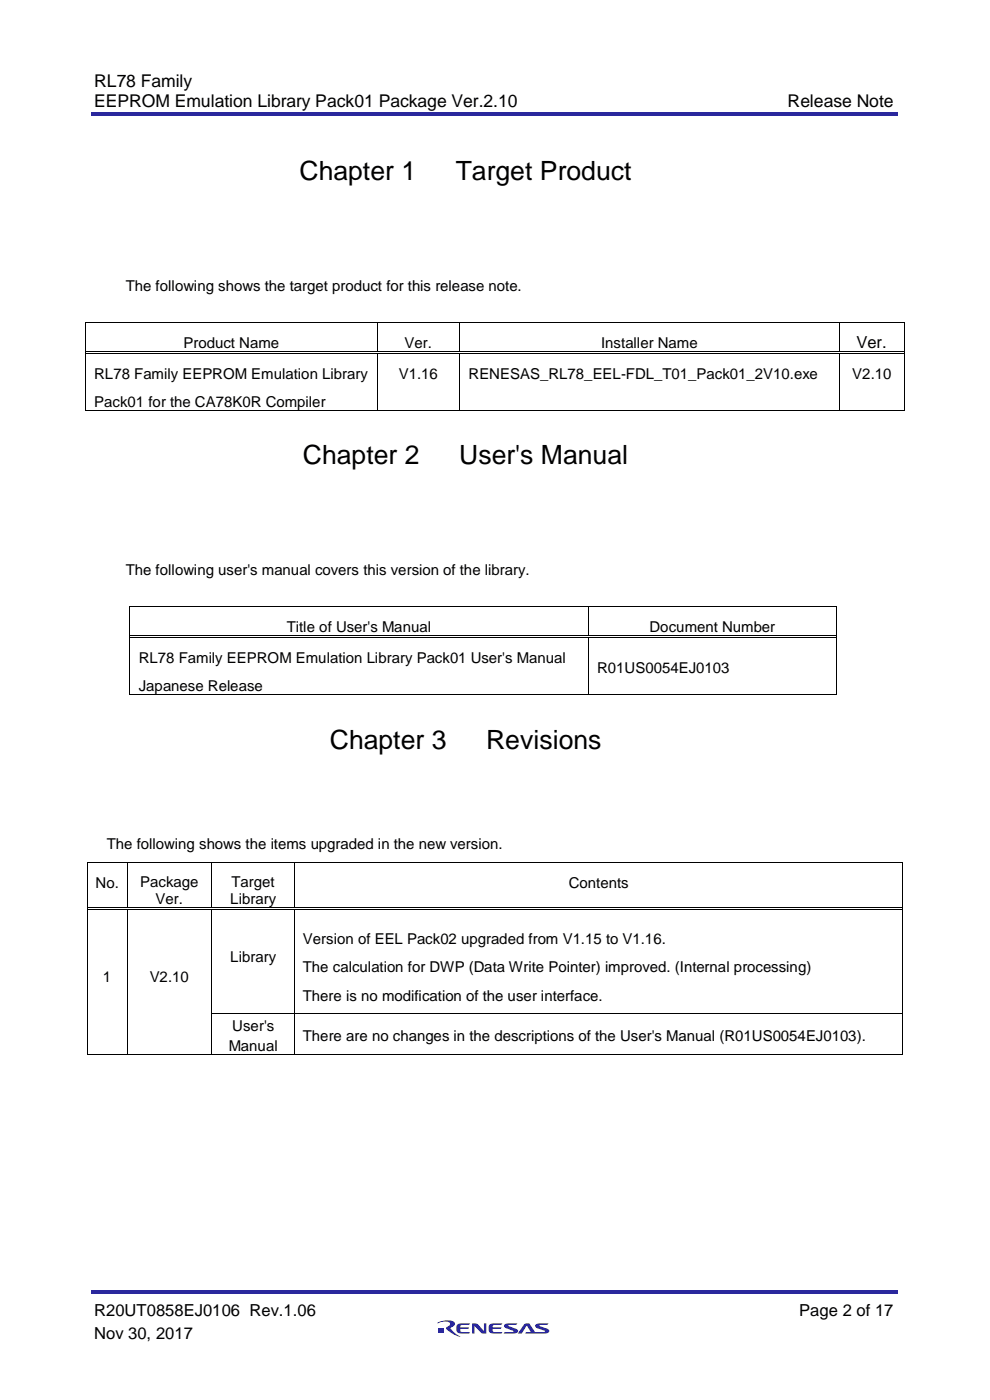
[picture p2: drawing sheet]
<svg xmlns="http://www.w3.org/2000/svg" width="210mm" height="297mm" viewBox="0 0 210 297" stroke-linecap="round" stroke-linejoin="round" font-family="sans-serif">
<defs><g id="words">
<g font-size="5.6">
<text x="63.5" y="38.3">Chapter 1</text>
<text x="96.7" y="38.3">Target Product</text>
<text x="64.3" y="98.6">Chapter 2</text>
<text x="97.4" y="98.6">User's Manual</text>
<text x="70" y="159">Chapter 3</text>
<text x="103.1" y="159">Revisions</text>
</g>
<g font-size="3.7">
<text x="20" y="18.5">RL78 Family</text>
<text x="20" y="22.7">EEPROM Emulation Library Pack01 Package Ver.2.10</text>
<text x="167.1" y="22.7">Release Note</text>
</g>
<g font-size="3.5">
<text x="181.7" y="73.8">Ver.</text>
<text x="20" y="279.2">R20UT0858EJ0106 Rev.1.06</text>
<text x="169.5" y="279.2">Page 2 of 17</text>
<text x="20" y="284.2">Nov 30, 2017</text>
</g>
<g font-size="3.2">
<text x="26.7" y="61.7">The following shows the target product for this release note.</text>
<text x="38.9" y="73.9">Product Name</text>
<text x="85.8" y="73.9">Ver.</text>
<text x="127.5" y="73.9">Installer Name</text>
<text x="20" y="80.4">RL78 Family EEPROM Emulation Library</text>
<text x="84.6" y="80.4">V1.16</text>
<text x="99.4" y="80.4">RENESAS_RL78_EEL-FDL_T01_Pack01_2V10.exe</text>
<text x="180.8" y="80.4">V2.10</text>
<text x="20" y="86.4">Pack01 for the CA78K0R Compiler</text>
<text x="26.7" y="122">The following user's manual covers this version of the library.</text>
<text x="60.8" y="134.2">Title of User's Manual</text>
<text x="137.8" y="134.2">Document Number</text>
<text x="29.4" y="140.7">RL78 Family EEPROM Emulation Library Pack01 User's Manual</text>
<text x="126.7" y="142.8">R01US0054EJ0103</text>
<text x="29.4" y="146.7">Japanese Release</text>
<text x="22.6" y="180.1">The following shows the items upgraded in the new version.</text>
<text x="20.3" y="188.4">No.</text>
<text x="29.7" y="188.2">Package</text>
<text x="33" y="191.8">Ver.</text>
<text x="48.9" y="191.8">Library</text>
<text x="49.1" y="188.2">Target</text>
<text x="120.6" y="188.4">Contents</text>
<text x="64.3" y="200.4">Version of EEL Pack02 upgraded from V1.15 to V1.16.</text>
<text x="21.8" y="208.4">1</text>
<text x="31.7" y="208.4">V2.10</text>
<text x="48.9" y="204.1">Library</text>
<text x="64.3" y="206.3">The calculation for DWP (Data Write Pointer) improved. (Internal processing)</text>
<text x="64.3" y="212.3">There is no modification of the user interface.</text>
<text x="49.3" y="218.7">User's</text>
<text x="64.3" y="220.9">There are no changes in the descriptions of the User's Manual (R01US0054EJ0103).</text>
<text x="48.5" y="223">Manual</text>
</g>
</g></defs>
<g fill="#2a289d">
<path d="M19.5 23.9h171v.7h-171z" fill-rule="evenodd"/>
<path d="M19.5 273.7h171v.8h-171z" fill-rule="evenodd"/>
</g>
<g fill="#2a289d">
<path d="M100.2 280.8l1 .1 1.5 1.5v-1.6h.5v2.2l-1-.1-1.5-1.6v1.7h-.5z"/>
<path d="M97.1 281l.9-.2h1.7l-.2 .3h-1.3l-.5 .2v.3h1.8l-.1 .4h-1.7v.5l.5 .1h1.5l-.1 .3-1.6 .1a.9 .9 0 0 1-1.2-.8l.1-1z"/>
<path d="M104 281l.8-.2h1.8l-.2 .3h-1.3l-.6 .2v.3h1.9l-.1 .4h-1.8l.1 .5 .1 .1h1.9l-.2 .3-1.6 .1a.9 .9 0 0 1-1.1-.8v-1z"/>
<path d="M107 281.1l.5-.3h2.3l-.3 .3-1.6 .1v.2l1.1 .4a.91 .91 0 0 1 .9 .6l-.2 .4-.4 .1-2.5 .1 .2-.3 1.8-.1 .1-.1-1.8-.9z"/>
<path d="M111.3 280.9l1-.1 1.2 1.8h2.1l-.2-.3-1.5-.5-.4-.5a.85 .85 0 0 1 1.1-.5h1.8l-.2 .3h-1.6l-.2 .2 1.7 .6 .4 .5a.85 .85 0 0 1-1.1 .6h-4l.2-.3 1-.1-.8-1.3-1.1 1.7h-.9z"/>
<path d="M93 281.9h1.1v1h-1.1z"/>
<path d="M92.8 280.6a4.2 4.2 0 0 1 3.5-.1 .82 .82 0 0 1-.7 1.2v.1a5.5 5.5 0 0 0 2.1 1.9 5.6 5.6 0 0 1-3.1-1.9l.1-.2a.85 .85 0 0 0 .8-.8 2.42 2.42 0 0 0-2.7 0z"/>
</g>
<g fill="#000">
<path d="M18 68.4h.2v.1h-.2zM18 74.5h.2v.6h-.2zM79.9 68.4h.2v.1h-.2zM79.9 75.1h.2zM79.9 74.5h.5v.2h-.5zM79.9 74.9h.5v.2h-.5zM97.4 68.4h.2v.1h-.2zM97.4 75.1h.2zM97.4 74.5h.5v.2h-.5zM97.4 74.9h.5v.2h-.5zM177.9 68.4h.2v.1h-.2zM177.9 75.1h.2z"/>
<path d="M177.9 74.5h.5v.2h-.5zM177.9 74.9h.5v.2h-.5zM191.8 68.4h.2v.1h-.2zM191.8 74.5h.2v.6h-.2zM18 87.1h.2v.1h-.2zM79.9 87.1h.2v.1h-.2zM97.4 87.1h.2v.1h-.2zM177.9 87.1h.2v.1h-.2zM191.8 87.1h.2v.1h-.2zM27.4 128.7h.2v.2h-.2zM27.4 134.8h.2v.6h-.2zM124.7 128.7h.1v.2h-.1z"/>
<path d="M124.7 135.3l.1 .1zM124.7 134.8h.5v.2h-.5zM124.7 135.2h.5v.1h-.5zM177.4 128.7h.2v.2h-.2zM177.4 134.8h.2v.6h-.2zM27.4 147.4h.2v.1h-.2zM124.7 147.4h.1v.1h-.1zM177.4 147.4h.2v.1h-.2zM18.4 182.9h.2v.2h-.2zM18.4 192.5h.2v.5h-.2zM26.9 182.9h.2v.2h-.2zM26.9 193h.2z"/>
<path d="M26.9 192.5h.5v.2h-.5zM26.9 192.8h.5v.2h-.5zM44.8 182.9h.2v.2h-.2zM44.8 193h.2zM44.8 192.5h.5v.2h-.5zM44.8 192.8h.5v.2h-.5zM62.4 182.9h.2v.2h-.2zM62.4 193h.2zM62.4 192.5h.5v.2h-.5zM62.4 192.8h.5v.2h-.5zM191.4 182.9h.2v.2h-.2zM191.4 192.5h.2v.5h-.2z"/>
<path d="M18.4 215h.2v.2h-.2zM26.9 215h.2v.2h-.2zM44.8 215h.2v.2h-.2zM62.4 215h.2v.2h-.2zM191.4 215h.2v.2h-.2zM18.4 223.6h.2v.2h-.2zM26.9 223.6h.2v.2h-.2zM44.8 223.6h.2v.2h-.2zM62.4 223.6h.2v.2h-.2zM191.4 223.6h.2v.2h-.2z"/>
</g>
<g fill="none" stroke="#000" stroke-width=".21">
<path d="M18.1 68.5v6M18.1 75.1v12M18.2 68.5h61.7M18.2 74.6h61.7M18.2 75h61.7M80 68.5v6M80 75.1v12M80.1 68.5h17.3M80.4 74.6h17M80.4 75h17M97.5 68.5v6M97.5 75.1v12"/>
<path d="M97.6 68.5h80.3M97.9 74.6h80M97.9 75h80M178 68.5v6M178 75.1v12M178.1 68.5h13.7M178.4 74.6h13.4M178.4 75h13.4M191.9 68.5v6M191.9 75.1v12M18.2 87.2h61.7M80.1 87.2h17.3"/>
<path d="M97.6 87.2h80.3M178.1 87.2h13.7M27.5 128.9v5.9M27.5 135.4v12M27.6 128.8h97.1M27.6 134.9h97.1M27.6 135.3h97.1M124.8 128.9v5.9M124.8 135.4v12M124.8 128.8h52.6M125.2 134.9h52.2M125.2 135.3h52.2"/>
<path d="M177.5 128.9v5.9M177.5 135.4v12M27.6 147.4h97.1M124.8 147.4h52.6M18.5 183.1v9.4M18.5 193v22M18.6 183h8.3M18.6 192.6h8.3M18.6 192.9h8.3M27 183.1v9.4M27 193v22M27.1 183h17.7"/>
<path d="M27.4 192.6h17.4M27.4 192.9h17.4M44.9 183.1v9.4M44.9 193v22M45 183h17.4M45.3 192.6h17.1M45.3 192.9h17.1M62.5 183.1v9.4M62.5 193v22M62.6 183h128.8M62.9 192.6h128.5M62.9 192.9h128.5"/>
<path d="M191.5 183.1v9.4M191.5 193v22M18.5 215.2v8.4M27 215.2v8.4M44.9 215.2v8.4M45 215.1h17.4M62.5 215.2v8.4M62.6 215.1h128.8M191.5 215.2v8.4M18.6 223.7h8.3M27.1 223.7h17.7M45 223.7h17.4"/>
<path d="M62.6 223.7h128.8"/>
</g>
<use href="#words"/>
</svg>
